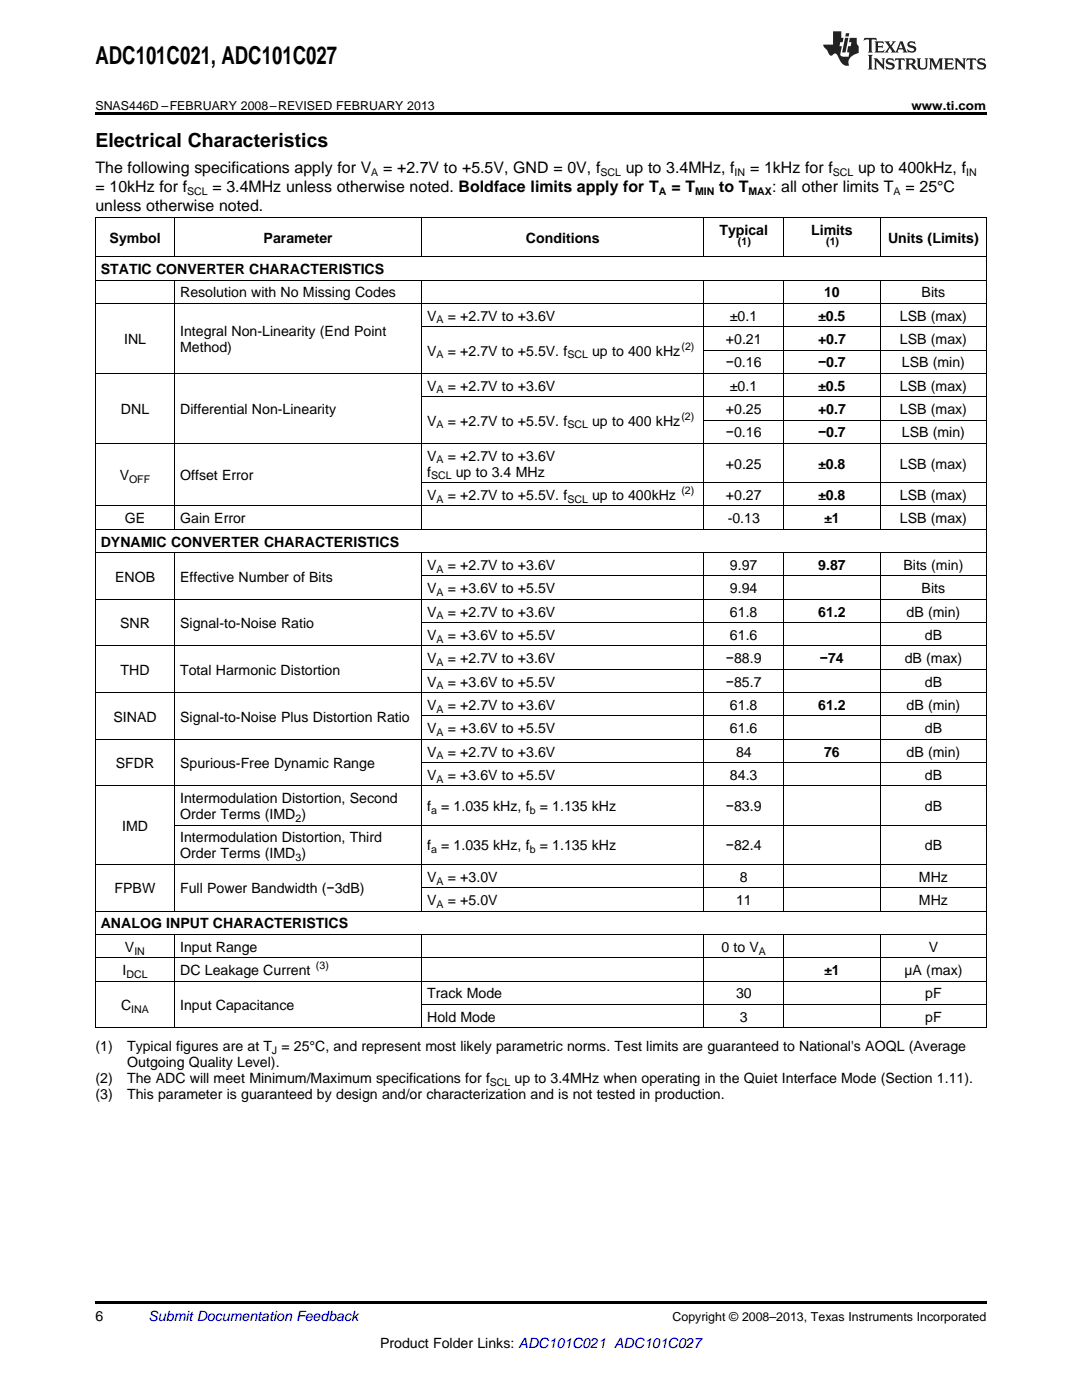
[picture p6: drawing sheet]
<svg xmlns="http://www.w3.org/2000/svg" width="216mm" height="279mm" viewBox="0 0 216 279" stroke-linecap="round" stroke-linejoin="round" font-family="sans-serif">
<defs><g id="words">
<text font-size="4.9" x="19" y="12.8">ADC101C021, ADC101C027</text>
<text font-size="3.9" x="19" y="29.3">Electrical Characteristics</text>
<g font-size="3.2">
<text x="19" y="34.4">The following specifications apply for V</text>
<text x="76.4" y="34.4">= +2.7V to +5.5V, GND = 0V, f</text>
<text x="124.9" y="34.4">up to 3.4MHz, f</text>
<text x="149.7" y="34.4">= 1kHz for f</text>
<text x="171.2" y="34.4">up to 400kHz, f</text>
<text x="19" y="38.3">= 10kHz for f</text>
<text x="42.4" y="38.3">= 3.4MHz unless otherwise noted. Boldface limits apply for T</text>
<text x="134" y="38.3">= T</text>
<text x="143.5" y="38.3">to T</text>
<text x="154" y="38.3">: all other limits T</text>
<text x="180.7" y="38.3">= 25°C</text>
<text x="19" y="42.2">unless otherwise noted.</text>
</g>
<g font-size="2.8">
<text x="143.5" y="46.8">Typical</text>
<text x="161.9" y="46.8">Limits</text>
<text x="21.9" y="48.4">Symbol</text>
<text x="52.6" y="48.4">Parameter</text>
<text x="105" y="48.4">Conditions</text>
<text x="177.2" y="48.4">Units (Limits)</text>
<text x="20.1" y="54.7">STATIC CONVERTER CHARACTERISTICS</text>
<text x="35.9" y="59.3">Resolution with No Missing Codes</text>
<text x="164.4" y="59.3">10</text>
<text x="183.9" y="59.3">Bits</text>
<text x="85.2" y="64">V</text>
<text x="89.4" y="64">= +2.7V to +3.6V</text>
<text x="145.7" y="64">±0.1</text>
<text x="163.3" y="64">±0.5</text>
<text x="179.6" y="64">LSB (max)</text>
<text x="24.8" y="68.7">INL</text>
<text x="35.9" y="67.1">Integral Non-Linearity (End Point</text>
<text x="35.9" y="70.2">Method)</text>
<text x="85.2" y="71">V</text>
<text x="89.4" y="71">= +2.7V to +5.5V. f</text>
<text x="118.1" y="71">up to 400 kHz</text>
<text x="144.9" y="68.7">+0.21</text>
<text x="163.2" y="68.7">+0.7</text>
<text x="179.6" y="68.7">LSB (max)</text>
<text x="85.2" y="78">V</text>
<text x="89.4" y="78">= +2.7V to +3.6V</text>
<text x="144.9" y="73.3">−0.16</text>
<text x="145.7" y="78">±0.1</text>
<text x="163.2" y="73.3">−0.7</text>
<text x="163.3" y="78">±0.5</text>
<text x="179.6" y="78">LSB (max)</text>
<text x="180" y="73.3">LSB (min)</text>
<text x="24.1" y="82.6">DNL</text>
<text x="35.9" y="82.6">Differential Non-Linearity</text>
<text x="144.9" y="82.6">+0.25</text>
<text x="163.2" y="82.6">+0.7</text>
<text x="179.6" y="82.6">LSB (max)</text>
<text x="85.2" y="84.9">V</text>
<text x="89.4" y="84.9">= +2.7V to +5.5V. f</text>
<text x="118.1" y="84.9">up to 400 kHz</text>
<text x="144.9" y="87.3">−0.16</text>
<text x="163.2" y="87.3">−0.7</text>
<text x="180" y="87.3">LSB (min)</text>
<text x="23.9" y="95.8">V</text>
<text x="35.9" y="95.8">Offset Error</text>
<text x="85.2" y="91.9">V</text>
<text x="85.2" y="95.1">f</text>
<text x="89.4" y="91.9">= +2.7V to +3.6V</text>
<text x="90.9" y="95.1">up to 3.4 MHz</text>
<text x="144.9" y="93.5">+0.25</text>
<text x="163.3" y="93.5">±0.8</text>
<text x="179.6" y="93.5">LSB (max)</text>
<text x="85.2" y="99.8">V</text>
<text x="89.4" y="99.8">= +2.7V to +5.5V. f</text>
<text x="118.1" y="99.8">up to 400kHz</text>
<text x="144.9" y="99.8">+0.27</text>
<text x="163.3" y="99.8">±0.8</text>
<text x="179.6" y="99.8">LSB (max)</text>
<text x="24.9" y="104.4">GE</text>
<text x="35.9" y="104.4">Gain Error</text>
<text x="145.2" y="104.4">-0.13</text>
<text x="164.5" y="104.4">±1</text>
<text x="179.6" y="104.4">LSB (max)</text>
<text x="20.1" y="109.1">DYNAMIC CONVERTER CHARACTERISTICS</text>
<text x="85.2" y="113.7">V</text>
<text x="89.4" y="113.7">= +2.7V to +3.6V</text>
<text x="145.7" y="113.7">9.97</text>
<text x="163.3" y="113.7">9.87</text>
<text x="180.3" y="113.7">Bits (min)</text>
<text x="23" y="116.1">ENOB</text>
<text x="35.9" y="116.1">Effective Number of Bits</text>
<text x="85.2" y="118.4">V</text>
<text x="89.4" y="118.4">= +3.6V to +5.5V</text>
<text x="145.7" y="118.4">9.94</text>
<text x="183.9" y="118.4">Bits</text>
<text x="24" y="125.4">SNR</text>
<text x="35.9" y="125.4">Signal-to-Noise Ratio</text>
<text x="85.2" y="123">V</text>
<text x="89.4" y="123">= +2.7V to +3.6V</text>
<text x="145.7" y="123">61.8</text>
<text x="163.3" y="123">61.2</text>
<text x="180.9" y="123">dB (min)</text>
<text x="85.2" y="127.7">V</text>
<text x="89.4" y="127.7">= +3.6V to +5.5V</text>
<text x="145.7" y="127.7">61.6</text>
<text x="184.5" y="127.7">dB</text>
<text x="24.1" y="134.7">THD</text>
<text x="35.9" y="134.7">Total Harmonic Distortion</text>
<text x="85.2" y="132.4">V</text>
<text x="85.2" y="137">V</text>
<text x="89.4" y="132.4">= +2.7V to +3.6V</text>
<text x="89.4" y="137">= +3.6V to +5.5V</text>
<text x="144.9" y="132.4">−88.9</text>
<text x="144.9" y="137">−85.7</text>
<text x="163.6" y="132.4">−74</text>
<text x="180.5" y="132.4">dB (max)</text>
<text x="184.5" y="137">dB</text>
<text x="85.2" y="141.7">V</text>
<text x="89.4" y="141.7">= +2.7V to +3.6V</text>
<text x="145.7" y="141.7">61.8</text>
<text x="163.3" y="141.7">61.2</text>
<text x="180.9" y="141.7">dB (min)</text>
<text x="22.6" y="144">SINAD</text>
<text x="35.9" y="144">Signal-to-Noise Plus Distortion Ratio</text>
<text x="85.2" y="146.3">V</text>
<text x="89.4" y="146.3">= +3.6V to +5.5V</text>
<text x="145.7" y="146.3">61.6</text>
<text x="184.5" y="146.3">dB</text>
<text x="23.1" y="153.3">SFDR</text>
<text x="35.9" y="153.3">Spurious-Free Dynamic Range</text>
<text x="85.2" y="151">V</text>
<text x="85.2" y="155.6">V</text>
<text x="89.4" y="151">= +2.7V to +3.6V</text>
<text x="89.4" y="155.6">= +3.6V to +5.5V</text>
<text x="145.7" y="155.6">84.3</text>
<text x="146.9" y="151">84</text>
<text x="164.4" y="151">76</text>
<text x="180.9" y="151">dB (min)</text>
<text x="184.5" y="155.6">dB</text>
<text x="35.9" y="160.3">Intermodulation Distortion, Second</text>
<text x="85.2" y="161.9">f</text>
<text x="88" y="161.9">= 1.035 kHz, f</text>
<text x="107.7" y="161.9">= 1.135 kHz</text>
<text x="144.9" y="161.9">−83.9</text>
<text x="184.5" y="161.9">dB</text>
<text x="24.4" y="165.8">IMD</text>
<text x="35.9" y="163.5">Order Terms (IMD )</text>
<text x="35.9" y="168.1">Intermodulation Distortion, Third</text>
<text x="35.9" y="171.3">Order Terms (IMD )</text>
<text x="85.2" y="169.7">f</text>
<text x="88" y="169.7">= 1.035 kHz, f</text>
<text x="107.7" y="169.7">= 1.135 kHz</text>
<text x="144.9" y="169.7">−82.4</text>
<text x="184.5" y="169.7">dB</text>
<text x="22.9" y="178.3">FPBW</text>
<text x="35.9" y="178.3">Full Power Bandwidth (−3dB)</text>
<text x="85.2" y="176">V</text>
<text x="89.4" y="176">= +3.0V</text>
<text x="147.6" y="176">8</text>
<text x="183.4" y="176">MHz</text>
<text x="20.1" y="185.3">ANALOG INPUT CHARACTERISTICS</text>
<text x="85.2" y="180.6">V</text>
<text x="89.4" y="180.6">= +5.0V</text>
<text x="146.9" y="180.6">11</text>
<text x="183.4" y="180.6">MHz</text>
<text x="24.9" y="189.9">V</text>
<text x="35.9" y="189.9">Input Range</text>
<text x="144" y="189.9">0 to V</text>
<text x="185.3" y="189.9">V</text>
<text x="24.4" y="194.6">I</text>
<text x="35.9" y="194.6">DC Leakage Current</text>
<text x="164.5" y="194.6">±1</text>
<text x="180.5" y="194.6">µA (max)</text>
<text x="24.2" y="201.6">C</text>
<text x="35.9" y="201.6">Input Capacitance</text>
<text x="85.2" y="199.2">Track Mode</text>
<text x="85.2" y="203.9">Hold Mode</text>
<text x="146.9" y="199.2">30</text>
<text x="147.6" y="203.9">3</text>
<text x="184.6" y="199.2">pF</text>
<text x="184.6" y="203.9">pF</text>
<text x="19" y="209.8">(1)</text>
<text x="25.4" y="209.8">Typical figures are at T = 25°C, and represent most likely parametric norms. Test limits are guaranteed to National's AOQL (Average</text>
<text x="25.4" y="212.9">Outgoing Quality Level).</text>
<text x="19" y="216.1">(2)</text>
<text x="19" y="219.3">(3)</text>
<text x="25.4" y="216.1">The ADC will meet Minimum/Maximum specifications for f</text>
<text x="25.4" y="219.3">This parameter is guaranteed by design and/or characterization and is not tested in production.</text>
<text x="102.7" y="216.1">up to 3.4MHz when operating in the Quiet Interface Mode (Section 1.11).</text>
<text x="19" y="263.6">6</text>
<text x="75.8" y="269">Product Folder Links: ADC101C021 ADC101C027</text>
</g>
<text font-size="2.8" fill="#0000c8" x="29.6" y="263.6">Submit Documentation Feedback</text>
<g font-size="2.5">
<text x="19" y="21.9">SNAS446D –FEBRUARY 2008–REVISED FEBRUARY 2013</text>
<text x="181.9" y="21.9">www.ti.com</text>
<text x="134.2" y="263.6">Copyright © 2008–2013, Texas Instruments Incorporated</text>
</g>
<g font-size="2.1">
<text x="74.1" y="35.1">A</text>
<text x="119.8" y="35.1">SCL</text>
<text x="146.6" y="35.1">IN</text>
<text x="166.2" y="35.1">SCL</text>
<text x="192.8" y="35.1">IN</text>
<text x="37.3" y="38.9">SCL</text>
<text x="131.5" y="38.9">A</text>
<text x="138.7" y="38.9">MIN</text>
<text x="149.3" y="38.9">MAX</text>
<text x="178.3" y="38.9">A</text>
<text x="147.2" y="48.9">(1)</text>
<text x="164.9" y="48.9">(1)</text>
<text x="87.1" y="64.6">A</text>
<text x="87.1" y="71.5">A</text>
<text x="113.2" y="71.5">SCL</text>
<text x="136" y="69.8">(2)</text>
<text x="87.1" y="78.5">A</text>
<text x="136" y="83.8">(2)</text>
<text x="87.1" y="85.5">A</text>
<text x="113.2" y="85.5">SCL</text>
<text x="86" y="95.7">SCL</text>
<text x="87.1" y="92.5">A</text>
<text x="25.8" y="96.4">OFF</text>
<text x="87.1" y="100.3">A</text>
<text x="113.2" y="100.3">SCL</text>
<text x="136" y="98.6">(2)</text>
<text x="87.1" y="114.3">A</text>
<text x="87.1" y="119">A</text>
<text x="87.1" y="123.6">A</text>
<text x="87.1" y="128.3">A</text>
<text x="87.1" y="132.9">A</text>
<text x="87.1" y="137.6">A</text>
<text x="87.1" y="142.2">A</text>
<text x="87.1" y="146.9">A</text>
<text x="87.1" y="151.6">A</text>
<text x="87.1" y="156.2">A</text>
<text x="58.9" y="164">2</text>
<text x="86" y="162.5">a</text>
<text x="105.7" y="162.5">b</text>
<text x="58.9" y="171.9">3</text>
<text x="86" y="170.3">a</text>
<text x="105.7" y="170.3">b</text>
<text x="87.1" y="176.5">A</text>
<text x="87.1" y="181.2">A</text>
<text x="26.8" y="190.5">IN</text>
<text x="151.4" y="190.5">A</text>
<text x="25.2" y="195.2">DCL</text>
<text x="63" y="193.5">(3)</text>
<text x="26.2" y="202.1">INA</text>
<text x="54.3" y="210.3">J</text>
<text x="97.7" y="216.7">SCL</text>
</g>
</g></defs>
<path d="M19 22.5h177.8v.5h-177.8zM19 259.7h177.8v.5h-177.8z" fill="#000"/>
<g fill="none" stroke="#000" stroke-width=".2">
<path d="M19 55.9h177.8M19 51.2h177.8M19 43.4h177.8M19.1 43.5v161.7M34.8 43.5v7.8M34.8 56v49.7M84.1 43.5v7.8M84.1 56v49.7M140.5 43.5v7.8M140.5 56v49.7M156.3 43.5v7.8M156.3 56v49.7"/>
<path d="M175.7 43.5v7.8M175.7 56v49.7M196.8 43.5v161.7M19 74.5h177.8M19 60.6h177.8M84.2 79.2h112.6M84.2 65.2h112.6M140.5 69.9h56.3M19 88.5h177.8M84.2 96.3h112.6M140.5 83.8h56.3M19 119.6h177.8"/>
<path d="M19 110.3h177.8M19 105.6h177.8M19 101h177.8M34.8 110.3v71.6M84.1 110.3v71.6M84.2 115h112.6M140.5 110.3v71.6M156.3 110.3v71.6M175.7 110.3v71.6M19 138.2h177.8M19 128.9h177.8M84.2 133.6h112.6"/>
<path d="M84.2 124.3h112.6M19 156.9h177.8M19 147.5h177.8M84.2 152.2h112.6M84.2 142.9h112.6M19 172.5h177.8M34.9 164.7h161.9M84.2 177.2h112.6M19 195.8h177.8M19 191.2h177.8M19 186.5h177.8M19 181.8h177.8"/>
<path d="M34.8 186.5v18.7M84.1 186.5v18.7M140.5 186.5v18.7M156.3 186.5v18.7M175.7 186.5v18.7M19 205.1h177.8M84.2 200.5h112.6"/>
</g>
<g fill="#231f20">
<path d="M172.5 7.6l-.1 .5 .4-.2h.6v.1v2.1l-.2 .4h.9l-.2-.4v-2.1l.1-.1h.5l.5 .2-.2-.5zM174.5 8.3l.2 .3v1.5l-.2 .4h1.8l.2-.6a1.04 1.04 0 0 1-1.3 .2v-.7h.6l.3 .2v-.6l-.3 .2h-.6v-.6l.8-.1 .4 .3-.2-.5zM176.5 8.3l.9 1.1-.9 1.1h.8l-.2-.2 .4-.7 .5 .7-.2 .2h1.5l-.2-.2 .2-.4h.9l.1 .4-.2 .2h1l-.3-.3-.7-1.9h-.5l-.9 2-.8-1 .9-1h-.8l.1 .3-.4 .5-.3-.6 .1-.2zM179.7 8.6l.4 1h-.7zM181.3 8.4a.63 .63 0 0 0-.2 .7 .63 .63 0 0 0 .6 .4l.6 .2 .1 .2a.75 .75 0 0 1-.7 .4 .75 .75 0 0 1-.6-.5l.1 .7 .1-.1a1.11 1.11 0 0 0 1.5-.6 1.13 1.13 0 0 0-1.2-.8l-.1-.4a1.04 1.04 0 0 1 1.2 .2l-.2-.5-.2 .1-.4-.2zM173.2 10.9l.2 .4v2.2l-.2 .4h1l-.3-.4v-2.2l.3-.4zM174.3 11.6l.3 .4v1.5l-.3 .4h.8l-.2-.4v-1.3l1.5 1.7v-1.9l.2-.4h-.7l.2 .4v.9l-1.1-1.3zM177 11.8a.62 .62 0 0 0-.2 .7 .62 .62 0 0 0 .6 .4l.6 .1 .1 .3a.76 .76 0 0 1-.7 .3 .76 .76 0 0 1-.7-.4l.2 .7 .1-.1a1.11 1.11 0 0 0 1.5-.6 1.13 1.13 0 0 0-1.2-.8l-.1-.4a1.04 1.04 0 0 1 1.2 .2l-.2-.6-.2 .1-.5-.1zM178.7 11.6l-.2 .6a.61 .61 0 0 1 .8-.3v1.6l-.2 .4h.9l-.2-.4v-1.6a.63 .63 0 0 1 .7 .3l-.1-.6zM180.6 11.6l.3 .4v1.5l-.3 .4h1l-.2-.2-.1-.8 .6 .2a.76 .76 0 0 0 1.2 .7l-1-1a.58 .58 0 0 0 .6-.5 .58 .58 0 0 0-.5-.6zM181.4 11.9h.1a.45 .45 0 0 1 .5 .1 .45 .45 0 0 1 .1 .5l-.8 .2zM182.9 11.6l.2 .2a2.17 2.17 0 0 0 .3 1.9 .99 .99 0 0 0 1.6-.6v-1.1l.2-.4h-.7l.2 .2a1.92 1.92 0 0 1-.2 1.8 .6 .6 0 0 1-.9-.5v-1.1l.2-.4zM185.4 11.6l.2 .4v1.5l-.2 .4h.7l-.2-.4v-1.4l.8 1.8 .8-1.8v1.4l-.2 .4h.9l-.2-.4v-1.5l.2-.4h-.8l-.6 1.5-.6-1.5zM188.4 11.6l.2 .4v1.5l-.2 .4h1.8l.1-.6a1.04 1.04 0 0 1-1.2 .1v-.6h.5l.4 .2v-.6l-.4 .2h-.5v-.7h.8l.3 .3-.1-.6zM190.5 11.6l.2 .4v1.5l-.2 .4h.7l-.2-.4v-1.3l1.5 1.7v-1.9l.2-.4h-.7l.2 .4v.9l-1.1-1.3zM192.9 11.6l-.1 .6a.61 .61 0 0 1 .7-.3l.1 1.6-.3 .4h1l-.3-.4 .1-1.6a.63 .63 0 0 1 .7 .3l-.1-.6zM195.2 11.8a.62 .62 0 0 0-.2 .7 .62 .62 0 0 0 .6 .4l.6 .1 .1 .3a.76 .76 0 0 1-.7 .3 .76 .76 0 0 1-.6-.4l.1 .7 .1-.1a1.11 1.11 0 0 0 1.6-.6 1.13 1.13 0 0 0-1.3-.8l-.1-.4a1.04 1.04 0 0 1 1.2 .2l-.1-.6-.2 .1-.5-.1z"/>
<path d="M166.2 6.3v2.6h-1.9v.4l.8 .9a.91 .91 0 0 0 1 .8 .56 .56 0 0 1 .5-.3 .56 .56 0 0 1 .5 .3l.4 .8a1.53 1.53 0 0 0 1.9 1.2 1.54 1.54 0 0 1 1-2.1l.9-.3v-1.4a1.52 1.52 0 0 1-.4-1.6h-1.3l-.2 .8h.5l-.2 .8h-.5l-.1 1v.2l.4 .1-.2 .8a1.93 1.93 0 0 1-1.6-.3l.3-1.8h-.5l.2-.8h.4l.2-.8h-.4v-1.3zM168.6 7.6l-.6 2.9h.7l.6-2.9zM168.8 6.6l-.1 .7h.6l.2-.7z"/>
</g>
<use href="#words"/>
</svg>
